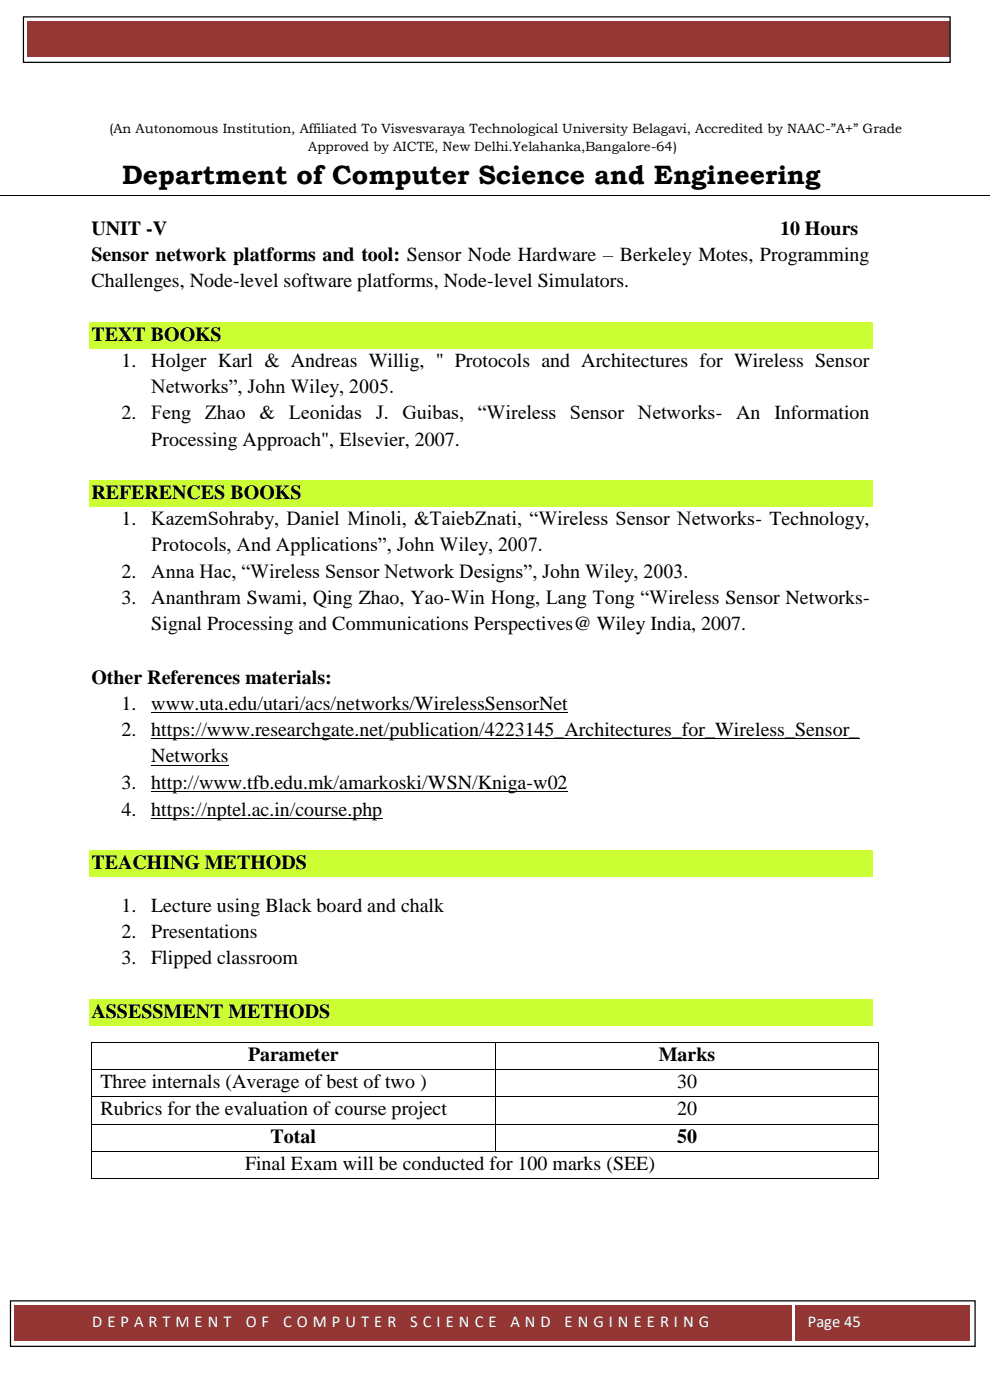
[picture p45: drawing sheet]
<svg xmlns="http://www.w3.org/2000/svg" width="210mm" height="297mm" viewBox="0 0 210 297" stroke-linecap="round" stroke-linejoin="round" font-family="sans-serif">
<defs><g id="words">
<text font-size="5.6" x="25.9" y="39.1">Department of Computer Science and Engineering</text>
<g font-size="4.2">
<text x="19.4" y="49.9">UNIT -V</text>
<text x="165.5" y="49.9">10 Hours</text>
<text x="19.4" y="55.4">Sensor network platforms and tool: Sensor Node Hardware – Berkeley Motes, Programming</text>
<text x="19.4" y="61">Challenges, Node-level software platforms, Node-level Simulators.</text>
<text x="19.4" y="72.3">TEXT BOOKS</text>
<text x="25.7" y="77.8">1.</text>
<text x="32.1" y="77.8">Holger Karl &amp; Andreas Willig, &quot; Protocols and Architectures for Wireless Sensor</text>
<text x="32.1" y="83.4">Networks”, John Wiley, 2005.</text>
<text x="25.7" y="89">2.</text>
<text x="32.1" y="89">Feng Zhao &amp; Leonidas J. Guibas, “Wireless Sensor Networks- An</text>
<text x="164.3" y="89">Information</text>
<text x="32.1" y="94.5">Processing Approach&quot;, Elsevier, 2007.</text>
<text x="19.4" y="105.9">REFERENCES BOOKS</text>
<text x="25.7" y="111.4">1.</text>
<text x="32.1" y="111.4">KazemSohraby, Daniel Minoli, &amp;TaiebZnati, “Wireless Sensor Networks- Technology,</text>
<text x="32.1" y="116.9">Protocols, And Applications”, John Wiley, 2007.</text>
<text x="25.7" y="122.6">2.</text>
<text x="32.1" y="122.6">Anna Hac, “Wireless Sensor Network Designs”, John Wiley, 2003.</text>
<text x="25.7" y="128.2">3.</text>
<text x="32.1" y="128.2">Ananthram Swami, Qing Zhao, Yao-Win Hong, Lang Tong “Wireless Sensor Networks-</text>
<text x="32.1" y="133.7">Signal Processing and Communications Perspectives@ Wiley India, 2007.</text>
<text x="19.4" y="145.1">Other References materials:</text>
<text x="25.7" y="150.6">1.</text>
<text x="32.1" y="150.6">www.uta.edu/utari/acs/networks/WirelessSensorNet</text>
<text x="25.7" y="156.2">2.</text>
<text x="32.1" y="156.2">https://www.researchgate.net/publication/4223145_Architectures_for_Wireless_Sensor_</text>
<text x="32.1" y="161.7">Networks</text>
<text x="25.7" y="167.4">3.</text>
<text x="32.1" y="167.4">http://www.tfb.edu.mk/amarkoski/WSN/Kniga-w02</text>
<text x="25.7" y="173.1">4.</text>
<text x="32.1" y="173.1">https://nptel.ac.in/course.php</text>
<text x="19.4" y="184.3">TEACHING METHODS</text>
<text x="25.7" y="193.4">1.</text>
<text x="32.1" y="193.4">Lecture using Black board and chalk</text>
<text x="25.7" y="199">2.</text>
<text x="32.1" y="199">Presentations</text>
<text x="25.7" y="204.6">3.</text>
<text x="32.1" y="204.6">Flipped classroom</text>
<text x="19.4" y="215.9">ASSESSMENT METHODS</text>
<text x="52.6" y="225.2">Parameter</text>
<text x="139.8" y="225.2">Marks</text>
<text x="21.3" y="230.9">Three internals (Average of best of two )</text>
<text x="143.7" y="230.9">30</text>
<text x="21.3" y="236.6">Rubrics for the evaluation of course project</text>
<text x="143.7" y="236.6">20</text>
<text x="57.4" y="242.5">Total</text>
<text x="143.7" y="242.5">50</text>
<text x="52" y="248.2">Final Exam will be conducted for 100 marks (SEE)</text>
</g>
<g font-size="3.5" fill="#fff">
<text x="19.6" y="281.6">D E P A R T M E N T</text>
<text x="52.1" y="281.6">O F</text>
<text x="60.1" y="281.6">C O M P U T E R</text>
<text x="87" y="281.6">S C I E N C E</text>
<text x="108.3" y="281.6">A N D</text>
<text x="119.8" y="281.6">E N G I N E E R I N G</text>
<text x="171.4" y="281.5">Page 45</text>
</g>
<g font-size="2.8">
<text x="23.2" y="28.2">(An Autonomous Institution, Affiliated To Visvesvaraya Technological University Belagavi, Accredited by NAAC-”A+” Grade</text>
<text x="65.4" y="32.1">Approved by AICTE, New Delhi.Yelahanka,Bangalore-64)</text>
</g>
</g></defs>
<g fill="#000">
<path d="M-.1 41.5h.9v.1h-.9z" fill-rule="evenodd"/>
<path d="M.5 41.5h.2v.1h-.2z" fill-rule="evenodd"/>
<path d="M193.4 41.5h.2v.1h-.2z" fill-rule="evenodd"/>
</g>
<path d="M.7 41.5h209.4" fill="none" stroke="#000" stroke-width=".21"/>
<path d="M5.9 4.5h195.7v7.6h-195.7z" fill-rule="evenodd" fill="#953735"/>
<path d="M5 3.6h196.6v9.6h-196.6z" fill="none" stroke="#000" stroke-width=".26"/>
<g fill="#943634">
<path d="M3.2 276.9h164.8v7.6h-164.8z" fill-rule="evenodd"/>
<path d="M168.8 276.9h37v7.6h-37z" fill-rule="evenodd"/>
</g>
<path d="M2.2 276h204.7v9.6h-204.7z" fill="none" stroke="#000" stroke-width=".26"/>
<g fill="#cf3">
<path d="M18.9 68.3h166.1v5.6h-166.1z" fill-rule="evenodd"/>
<path d="M18.9 101.9h166.1v5.6h-166.1z" fill-rule="evenodd"/>
</g>
<path d="M32.1 151.1h88.4M32.1 156.7h150.3M32.1 162.3h16.5M32.1 167.9h88.3M32.1 173.7h49" fill="none" stroke="#000" stroke-width=".21"/>
<g fill="#cf3">
<path d="M18.9 180.4h166.1v5.6h-166.1z" fill-rule="evenodd"/>
<path d="M18.9 212h166.1v5.5h-166.1z" fill-rule="evenodd"/>
</g>
<g fill="#000">
<path d="M19.3 221.1h.2v.1h-.2z" fill-rule="evenodd"/>
<path d="M19.3 221.1h.2v.1h-.2z" fill-rule="evenodd"/>
<path d="M19.3 226.9h.2v.1h-.2z" fill-rule="evenodd"/>
<path d="M19.3 232.6h.2v.2h-.2z" fill-rule="evenodd"/>
<path d="M19.3 238.4h.2v.2h-.2z" fill-rule="evenodd"/>
<path d="M105.1 221.1h.1v.1h-.1z" fill-rule="evenodd"/>
<path d="M105.1 226.9h.1v.1h-.1z" fill-rule="evenodd"/>
<path d="M105.1 232.6h.1v.2h-.1z" fill-rule="evenodd"/>
<path d="M105.1 238.4h.1v.2h-.1z" fill-rule="evenodd"/>
<path d="M186.3 221.1h.2v.1h-.2z" fill-rule="evenodd"/>
<path d="M186.3 221.1h.2v.1h-.2z" fill-rule="evenodd"/>
<path d="M186.3 226.9h.2v.1h-.2z" fill-rule="evenodd"/>
<path d="M186.3 232.6h.2v.2h-.2z" fill-rule="evenodd"/>
<path d="M186.3 238.4h.2v.2h-.2z" fill-rule="evenodd"/>
<path d="M19.3 244.2h.2v.1h-.2z" fill-rule="evenodd"/>
<path d="M19.3 249.9h.2v.2h-.2z" fill-rule="evenodd"/>
<path d="M19.3 249.9h.2v.2h-.2z" fill-rule="evenodd"/>
<path d="M105.1 244.2h.1v.1h-.1z" fill-rule="evenodd"/>
<path d="M186.3 244.2h.2v.1h-.2z" fill-rule="evenodd"/>
<path d="M186.3 249.9h.2v.2h-.2z" fill-rule="evenodd"/>
<path d="M186.3 249.9h.2v.2h-.2z" fill-rule="evenodd"/>
</g>
<g fill="none" stroke="#000" stroke-width=".21">
<path d="M19.4 221.2v5.7M19.4 227v5.6M19.4 232.8v5.6M19.4 238.6v5.6M19.5 221.1h85.6M19.5 226.9h85.6M19.5 232.7h85.6M19.5 238.5h85.6M105.1 221.2v5.7M105.1 227v5.6M105.1 232.8v5.6M105.1 238.6v5.6"/>
<path d="M105.2 221.1h81.1M105.2 226.9h81.1M105.2 232.7h81.1M105.2 238.5h81.1M186.4 221.2v5.7M186.4 227v5.6M186.4 232.8v5.6M186.4 238.6v5.6M19.4 244.3v5.6M19.5 244.3h85.6M19.5 250h166.8M105.2 244.3h81.1"/>
<path d="M186.4 244.3v5.6"/>
</g>
<use href="#words"/>
</svg>
